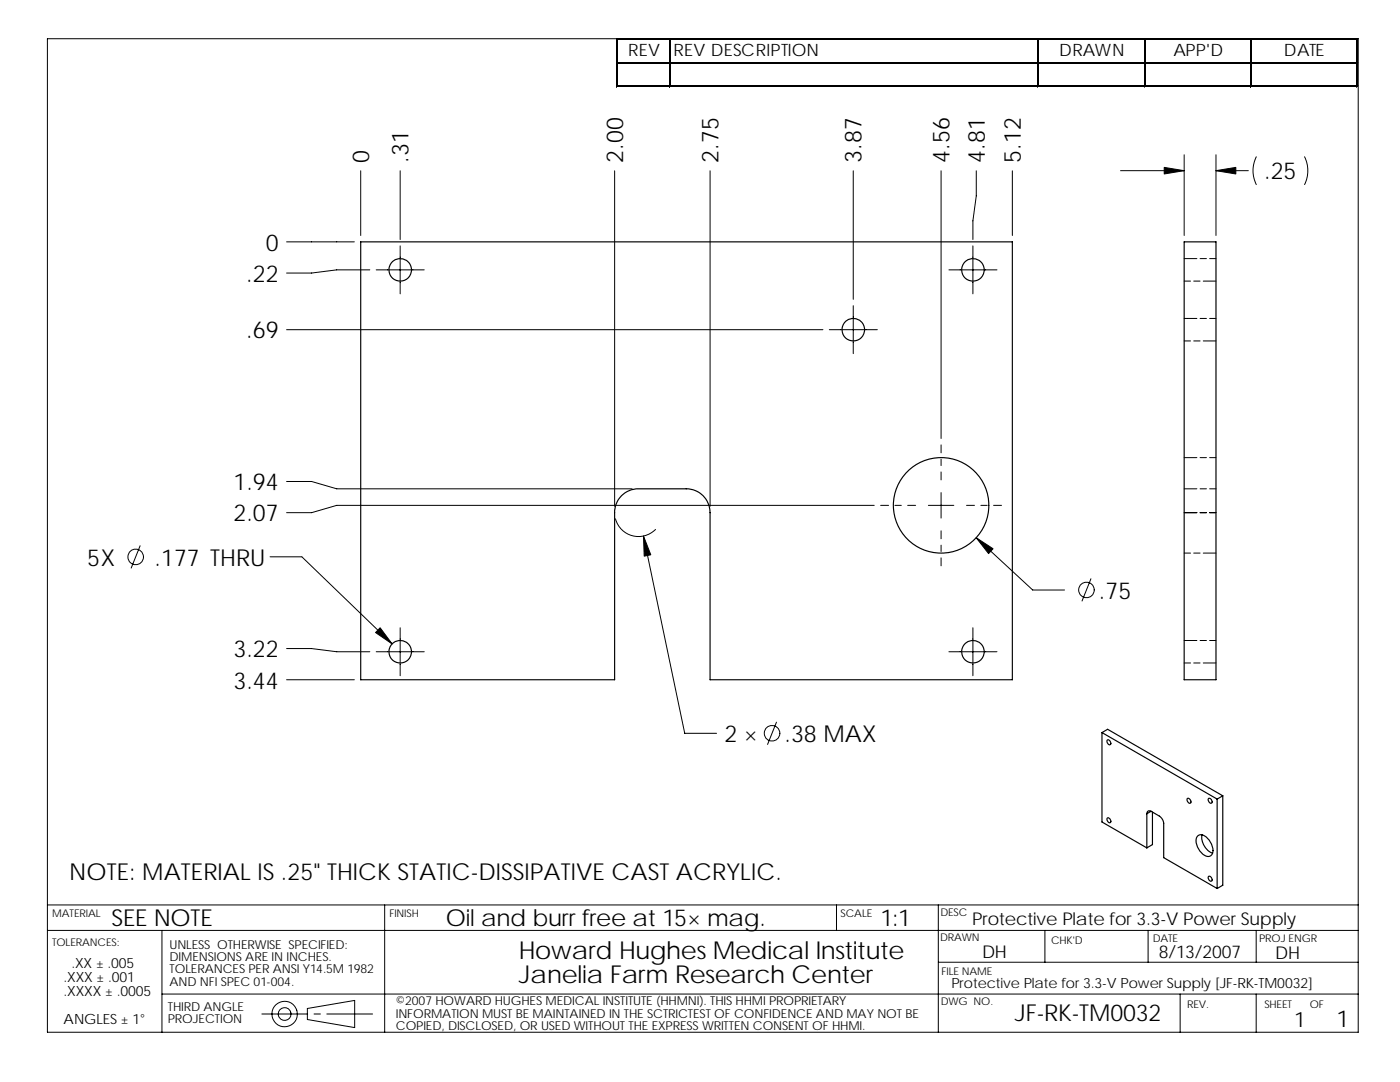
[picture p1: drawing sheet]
<svg xmlns="http://www.w3.org/2000/svg" width="279mm" height="216mm" viewBox="0 0 279 216" stroke-linecap="round" stroke-linejoin="round" font-family="sans-serif">
<defs><g id="words">
<g font-size="4.9">
<text x="103.6" y="191.3">Howard Hughes Medical Institute</text>
<text x="103.6" y="196.2">Janelia Farm Research Center</text>
</g>
<g font-size="4.7">
<text x="73.7" y="32.5" transform="rotate(-90 73.7 32.5)">0</text>
<text x="81.5" y="32.5" transform="rotate(-90 81.5 32.5)">.31</text>
<text x="124.3" y="32.5" transform="rotate(-90 124.3 32.5)">2.00</text>
<text x="143.4" y="32.5" transform="rotate(-90 143.4 32.5)">2.75</text>
<text x="172" y="32.5" transform="rotate(-90 172 32.5)">3.87</text>
<text x="189.5" y="32.5" transform="rotate(-90 189.5 32.5)">4.56</text>
<text x="196.5" y="32.5" transform="rotate(-90 196.5 32.5)">4.81</text>
<text x="203.7" y="32.5" transform="rotate(-90 203.7 32.5)">5.12</text>
<text x="252.3" y="35.8">.25</text>
<text x="53" y="50">0</text>
<text x="49.1" y="56.2">.22</text>
<text x="49.1" y="67.5">.69</text>
<text x="46.6" y="97.8">1.94</text>
<text x="46.6" y="104.1">2.07</text>
<text x="17.4" y="112.9">5X</text>
<text x="30.9" y="112.9">.177 THRU</text>
<text x="219.3" y="119.5">.75</text>
<text x="46.6" y="131.2">3.22</text>
<text x="46.6" y="137.4">3.44</text>
<text x="144.6" y="148">2 ×</text>
<text x="156.6" y="148.1">.38 MAX</text>
<text x="13.8" y="175.6">NOTE: MATERIAL IS .25&quot; THICK STATIC-DISSIPATIVE CAST ACRYLIC.</text>
<text x="22.3" y="184.9">SEE NOTE</text>
<text x="89" y="184.8">Oil and burr free at 15× mag.</text>
<text x="175.7" y="184.8">1:1</text>
<text x="202.5" y="203.8">JF-RK-TM0032</text>
<text x="266.7" y="205">1</text>
</g>
<text font-size="4.2" x="258.3" y="204.9">1</text>
<g font-size="3.5">
<text x="194" y="184.6">Protective Plate for 3.3-V Power Supply</text>
<text x="196" y="191.2">DH</text>
<text x="231.3" y="191.2">8/13/2007</text>
<text x="254.5" y="191.3">DH</text>
</g>
<g font-size="3.4">
<text x="125.4" y="11.2">REV</text>
<text x="134.4" y="11.2">REV DESCRIPTION</text>
<text x="211.4" y="11.2">DRAWN</text>
<text x="234.2" y="11.2">APP'D</text>
<text x="256.2" y="11.2">DATE</text>
</g>
<g font-size="2.8">
<text x="12.7" y="195.9">.XXX ± .001</text>
<text x="14.3" y="193.1">.XX ± .005</text>
<text x="189.9" y="197.2">Protective Plate for 3.3-V Power Supply [JF-RK-TM0032]</text>
<text x="12.7" y="198.7">.XXXX ± .0005</text>
<text x="12.7" y="204.4">ANGLES ± 1°</text>
</g>
<g font-size="2.5">
<text x="33.8" y="189.3">UNLESS OTHERWISE SPECIFIED:</text>
<text x="33.8" y="191.8">DIMENSIONS ARE IN INCHES.</text>
<text x="33.8" y="196.7">AND NFI SPEC 01-004.</text>
<text x="33.8" y="194.2">TOLERANCES PER ANSI Y14.5M 1982</text>
<text x="33.5" y="201.7">THIRD ANGLE</text>
<text x="79" y="200.6">©2007 HOWARD HUGHES MEDICAL INSTITUTE (HHMNI). THIS HHMI PROPRIETARY</text>
<text x="79" y="203">INFORMATION MUST BE MAINTAINED IN THE SCTRICTEST OF CONFIDENCE AND MAY NOT BE</text>
<text x="33.5" y="204.2">PROJECTION</text>
<text x="79" y="205.5">COPIED, DISCLOSED, OR USED WITHOUT THE EXPRESS WRITTEN CONSENT OF HHMI.</text>
</g>
<g font-size="2.1">
<text x="10.4" y="182.9">MATERIAL</text>
<text x="77.7" y="183">FINISH</text>
<text x="167.8" y="182.9">SCALE</text>
<text x="187.7" y="182.8">DESC</text>
<text x="10.4" y="188.8">TOLERANCES:</text>
<text x="187.6" y="187.8">DRAWN</text>
<text x="209.8" y="188.3">CHK'D</text>
<text x="230" y="187.9">DATE</text>
<text x="251.3" y="187.9">PROJ ENGR</text>
<text x="187.9" y="194.5">FILE NAME</text>
<text x="187.7" y="200.6">DWG NO.</text>
<text x="236.9" y="201.2">REV.</text>
<text x="252.3" y="201.1">SHEET</text>
<text x="261.4" y="201.1">OF</text>
</g>
</g></defs>
<g fill="none" stroke="#000" stroke-width=".2">
<path d="M9.5 7.7h261.6v198.3h-261.6zM123 7.7v9.7M123.3 7.7h147.7M123.3 12.4h147.7M123.3 17.1h147.7M133.6 7.9v9.5M207.1 7.9v9.5M228.3 7.9v9.5M249.6 7.9v9.5M270.8 7.9v9.5M72 34.1v12.9M79.9 34.1v13.7"/>
<path d="M122.7 34.1v66.9M141.7 34.1v66.9M170.3 34.1v25.6M187.8 34.1v53.4M194.8 34.1v5l-.6 5v3.7M202 34.1v12.9M223.6 34.1h12.7M236.3 30.9v16.1M242.7 30.9v16.1M242.7 34.1h6.4M250.7 31.3a6.2 6.2 0 0 0 0 5.5M260.3 31.3a6.2 6.2 0 0 1 0 5.5"/>
<path d="M57.2 48.3h13.5M73.8 53.8h-6.6l-5 .7h-5M75.1 53.8h9.6M79.9 49.1v9.5M189.4 53.8h9.6M194.2 49.1v9.5M236.3 51.6h2.6M236.3 56.1h1.3M238.2 56.1h1.3M239.5 51.6h1.3M240.1 56.1h2.6M241.4 51.6h1.3"/>
<path d="M57.2 65.8h107M165.5 65.8h9.6M170.3 61v9.6M236.3 63.5h2.6M236.3 68h1.3M238.2 68h1.3M239.5 63.5h1.3M240.1 68h2.6M241.4 63.5h1.3M57.2 96.1h5l5 1.4h59M187.8 88.8v1.6M187.8 91.6v1.3"/>
<path d="M187.8 94.2v1.6M187.8 98.3v5.1M236.3 97.5h2.6M236.3 91.3h2.6M239.5 97.5h1.3M239.5 91.3h1.3M241.4 97.5h1.3M241.4 91.3h1.3M28 108.9l-1.8 4.4M53.9 111.1h6.3l18.1 17.4M122.8 103.5a4.8 4.8 0 0 0 8 2.1M128.4 107l8.3 39.3h6.3"/>
<path d="M174.5 100.8h-107.3l-5 1.5h-5M175.7 100.8h1.6M178.6 100.8h1.3M181.1 100.8h1.6M185.3 100.8h5.1M187.8 105.9v1.6M187.8 108.8v1.2M187.8 111.3v1.6M192.9 100.8h1.6M194.8 107.3l11.3 10.4h6.3M195.7 100.8h1.3M198.3 100.8h1.6"/>
<path d="M217.7 115.5l-1.8 4.4M236.3 102.3h2.6M236.3 110.4h1.3M238.2 110.4h1.3M239.5 102.3h1.3M240.1 110.4h2.6M241.4 102.3h1.3M57.2 129.4h5l5 .6h6.6M57.2 135.6h13.5M75.1 130h9.6M79.9 125.3v9.5M189.4 130h9.6"/>
<path d="M194.2 125.3v9.5M236.3 127.8h2.6M236.3 132.3h1.3M238.2 132.3h1.3M239.5 127.8h1.3M240.1 132.3h2.6M241.4 127.8h1.3M155 144.1l-1.8 4.4M9.5 185.7h261.6M9.5 180.6h261.6M32.3 185.7v20.3M32.3 198.4h238.8"/>
<path d="M76.8 180.6v25.4M166.9 180.6v5.1M187.3 180.6v25.4M187.3 192h83.8M208.5 185.7v6.3M229.1 185.7v6.3M235.5 198.4v7.6M250.7 185.7v6.3M250.7 198.4v7.6M52.3 202.3h9.1M61.3 201.2l9.5-1.6v5.4l-9.5-1.6zM62.7 202.3h1.2"/>
<path d="M65.2 202.3h9.2"/>
<circle cx="27.1" cy="111.1" r="1.56"/>
<circle cx="216.8" cy="117.7" r="1.55"/>
<circle cx="154.1" cy="146.3" r="1.56"/>
<circle cx="56.8" cy="202.3" r="2.54"/>
<circle cx="56.8" cy="202.3" r="1.27"/>
</g>
<g fill="none" stroke="#000" stroke-width=".23">
<path d="M72 48.3h130v87.3h-60.3v-33.3a4.8 4.8 0 0 0-4.8-4.8h-9.5a4.7 4.7 0 0 0-4.7 4.8v33.3h-50.7zM236.3 48.3h6.4v87.3h-6.4zM219.9 146.2v17.8l9 5.2M219.9 146.2l23 13.2M219.9 146.2l1.1-.7 23 13.3M220.9 147.7h.1a.57 .57 0 0 1 .6 .3 .57 .57 0 0 1-.1 .6l-.5-.4zM236.9 159.4a.53 .53 0 0 1 .7 .2 .53 .53 0 0 1-.1 .7l-.5-.4zM241.2 159.3a.59 .59 0 0 1 .6 .3 .59 .59 0 0 1-.1 .7 .69 .69 0 0 1-.5-1zM242.9 159.4v17.9M244 158.8v17.8l-1.1 .7M244 158.8l-1.1 .6M221 163.2a.59 .59 0 0 1 .6 .3 .59 .59 0 0 1-.1 .7l-.5-.4-.1-.4z"/>
<path d="M228.9 162.4v6.8M229.7 161.9l2 1.2 .5 .9v7.1l10.7 6.2M229.7 161.9l-.6-.1-.2 .6M229.7 161.9l-.8 .5M230 162.1v6.4l-1.1 .7M238.9 166.9a1.2 1.2 0 0 1 1.9 .2 3.2 3.2 0 0 1 1 3.4 1.18 1.18 0 0 1-1.8-.1 3.2 3.2 0 0 1-1.1-3.5zM239.9 166.6a3.4 3.4 0 0 0 2.1 3.6M241.2 174.9a.57 .57 0 0 1 .6 .3 .57 .57 0 0 1-.1 .7 .7 .7 0 0 1-.5-1z"/>
<circle cx="79.9" cy="53.9" r="2.25"/>
<circle cx="194.2" cy="53.9" r="2.25"/>
<circle cx="170.3" cy="65.8" r="2.25"/>
<circle cx="187.8" cy="100.8" r="9.5"/>
<circle cx="79.9" cy="130.1" r="2.25"/>
<circle cx="194.2" cy="130.1" r="2.25"/>
</g>
<g fill="#000" stroke="#000" stroke-width=".2">
<path d="M232.3 33.4l4 .7-4 .6z" fill-rule="evenodd"/>
<path d="M242.7 34.1l3.9-.7v1.3z" fill-rule="evenodd"/>
<path d="M128.4 107l1.5 3.7-1.3 .3z" fill-rule="evenodd"/>
<path d="M194.8 107.3l3.4 2.2-.9 1z" fill-rule="evenodd"/>
<path d="M75.9 125.3l2.4 3.2-3.3-2.3z" fill-rule="evenodd"/>
</g>
<path d="M123.3 7.8h147.7M123.3 12.5h147.7M207.2 7.9v9.5M270.9 7.9v9.5" fill="none" stroke="#000" stroke-width=".25"/>
<path d="M123.1 7.7v9.7M123.3 17.2h147.7M133.7 7.9v9.5M228.5 7.9v9.5M249.7 7.9v9.5" fill="none" stroke="#000" stroke-width=".28"/>
<use href="#words"/>
</svg>
